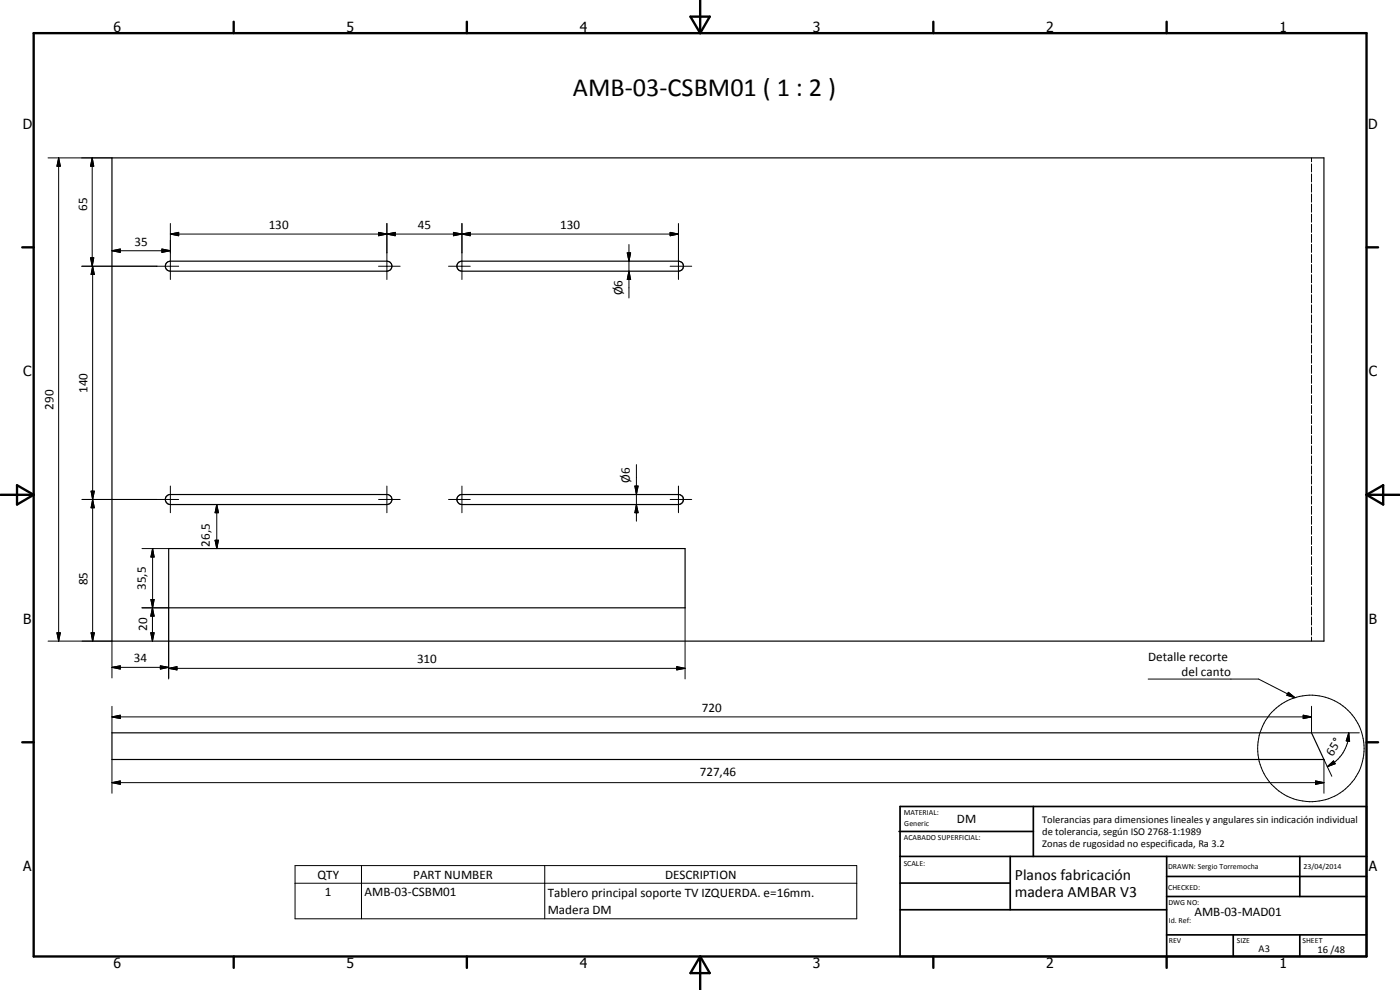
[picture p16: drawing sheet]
<svg xmlns="http://www.w3.org/2000/svg" width="420mm" height="297mm" viewBox="0 0 420 297" stroke-linecap="round" stroke-linejoin="round" font-family="sans-serif">
<defs><g id="words">
<text font-size="7.9" x="171.9" y="28.8">AMB-03-CSBM01 ( 1 : 2 )</text>
<g font-size="4.7">
<text x="304.6" y="263.9">Planos fabricación</text>
<text x="304.6" y="269.3">madera AMBAR V3</text>
</g>
<g font-size="4.2">
<text x="34" y="9.6">6</text>
<text x="104" y="9.6">5</text>
<text x="174" y="9.6">4</text>
<text x="244" y="9.6">3</text>
<text x="314" y="9.6">2</text>
<text x="384" y="9.6">1</text>
<text x="6.8" y="38.7">D</text>
<text x="410.6" y="38.7">D</text>
<text x="7" y="112.9">C</text>
<text x="410.8" y="112.9">C</text>
<text x="7" y="187.1">B</text>
<text x="410.8" y="187.1">B</text>
<text x="7" y="261.4">A</text>
<text x="410.8" y="261.4">A</text>
<text x="34" y="290.4">6</text>
<text x="104" y="290.4">5</text>
<text x="174" y="290.4">4</text>
<text x="244" y="290.4">3</text>
<text x="314" y="290.4">2</text>
<text x="384" y="290.4">1</text>
</g>
<g font-size="3.9">
<text x="26.2" y="63.2" transform="rotate(-90 26.2 63.2)">65</text>
<text x="80.6" y="68.7">130</text>
<text x="125.4" y="68.7">45</text>
<text x="168.1" y="68.7">130</text>
<text x="40.4" y="73.7">35</text>
<text x="186.8" y="88.6" transform="rotate(-90 186.8 88.6)">Ø6</text>
<text x="26.3" y="117.9" transform="rotate(-90 26.3 117.9)">140</text>
<text x="16.1" y="122.9" transform="rotate(-90 16.1 122.9)">290</text>
<text x="189" y="144.8" transform="rotate(-90 189 144.8)">Ø6</text>
<text x="63" y="164" transform="rotate(-90 63 164)">26,5</text>
<text x="26.3" y="175.6" transform="rotate(-90 26.3 175.6)">85</text>
<text x="43.7" y="177" transform="rotate(-90 43.7 177)">35,5</text>
<text x="44.2" y="189.4" transform="rotate(-90 44.2 189.4)">20</text>
<text x="40.1" y="198.7">34</text>
<text x="125.2" y="199">310</text>
<text x="344.5" y="198.2">Detalle recorte</text>
<text x="354.6" y="202.7">del canto</text>
<text x="210.6" y="213.5">720</text>
<text x="399.9" y="227" transform="rotate(-57 399.9 227)">65°</text>
<text x="210" y="232.7">727,46</text>
<text x="287.2" y="247">DM</text>
<text x="95.3" y="263.7">QTY</text>
<text x="124" y="263.6">PART NUMBER</text>
<text x="199.6" y="263.7">DESCRIPTION</text>
<text x="97.5" y="268.9">1</text>
<text x="109.4" y="268.9">AMB-03-CSBM01</text>
<text x="164.4" y="269">Tablero principal soporte TV IZQUERDA. e=16mm.</text>
<text x="164.4" y="274.3">Madera DM</text>
<text x="358.5" y="275">AMB-03-MAD01</text>
</g>
<g font-size="3.1">
<text x="312.7" y="246.8">Tolerancias para dimensiones lineales y angulares sin indicación individual</text>
<text x="312.7" y="250.4">de tolerancia, según ISO 2768-1:1989</text>
<text x="312.7" y="254">Zonas de rugosidad no especificada, Ra 3.2</text>
<text x="377.7" y="285.6">A3</text>
<text x="395.4" y="285.9">16 /48</text>
</g>
<g font-size="2.4">
<text x="271.2" y="244.4">MATERIAL:</text>
<text x="271.3" y="252">ACABADO SUPERFICIAL:</text>
<text x="271.4" y="247.9">Generic</text>
<text x="271.2" y="259.7">SCALE:</text>
<text x="350.6" y="260.8">DRAWN: Sergio Torremocha</text>
<text x="391.2" y="260.6">23/04/2014</text>
<text x="350.6" y="267">CHECKED:</text>
<text x="350.6" y="271.4">DWG NO:</text>
<text x="350.8" y="276.9">Id. Ref:</text>
<text x="350.8" y="282.8">REV</text>
<text x="371.2" y="282.9">SIZE</text>
<text x="390.9" y="282.9">SHEET</text>
</g>
</g></defs>
<g fill="none" stroke="#000" stroke-width=".3">
<path d="M14.4 47.4h19.2M17.6 47.4l.5 2.5h-1zM17.6 47.4v145M27.7 47.4l.4 2.5h-.9zM27.7 47.4v32.5M393.6 47.4v1.2M393.6 49.2v2.4M393.6 52.2v2.4M393.6 55.2v2.5M393.6 58.2v2.5M24.5 79.9h29.1M27.2 77.3h.9l-.4 2.6z"/>
<path d="M27.8 79.9l.5 2.4h-1zM27.8 79.9v112.5M33.6 75.2l2.5-.5v1zM33.6 75.2h17.5M48.6 74.7l2.5 .5-2.5 .5zM51.1 70.2l2.5-.5v1zM51.1 67.1v16.8M51.1 70.2h152.5M113.6 69.7l2.5 .5-2.5 .5zM113.6 79.9h6.5M113.6 69.7l5 1v-1l-5 1zM116.1 70.2l2.5-.5v1z"/>
<path d="M116.1 67.1v16.8M134.6 79.9h6.5M136.1 69.7l2.5 .5-2.5 .5zM138.6 70.2l2.5-.5v1zM138.6 67.1v16.8M188.2 75.9h1.1l-.5 2.5zM188.8 73.4v16M201.1 69.7l2.5 .5-2.5 .5zM201.1 79.9h6.5M203.6 67.1v16.8M393.6 61.3v2.4M393.6 64.3v2.4"/>
<path d="M393.6 67.3v2.4M393.6 70.3v2.4M393.6 73.3v2.4M393.6 76.4v2.4M393.6 79.4v2.4M188.8 81.4l.5 2.5h-1.1zM393.6 82.4v2.4M393.6 85.4v2.4M393.6 88.4v2.4M393.6 91.5v2.4M393.6 94.5v2.4M393.6 97.5v2.4"/>
<path d="M393.6 100.5v2.5M393.6 103.5v2.5M393.6 106.6v2.4M393.6 109.6v2.4M393.6 112.6v2.4M393.6 115.6v2.4M393.6 118.7v2.4M191 139.4v17M393.6 121.7v2.4M393.6 124.7v2.4M393.6 127.7v2.4M393.6 130.7v2.4"/>
<path d="M393.6 133.8v2.4M393.6 136.8v2.4M393.6 139.8v2.4M24.6 149.9h29M27.3 147.4h1l-.5 2.5zM27.8 149.9l.5 2.5h-1zM51.1 145.8v8M65.1 151.4l.5 2.4h-1.1zM65.1 151.4v13.2M113.6 149.9h6.5M116.1 145.8v8M134.6 149.9h6.5"/>
<path d="M138.6 145.8v8M190.5 145.8h1l-.5 2.6zM191 151.4l.5 2.4h-1zM201.1 149.9h6.5M203.6 145.8v8M393.6 142.8v2.4M393.6 145.8v2.5M393.6 148.8v2.5M393.6 151.9v2.4M393.6 154.9v2.4M393.6 157.9v2.4M42.6 164.6h8"/>
<path d="M45.3 179.9h1l-.5 2.5zM45.3 179.9l1 5h-1.1l1.1-5zM45.8 164.6l.5 2.5h-1zM45.8 164.6v27.8M64.5 162.1h1.1l-.5 2.5zM393.6 161v2.4M393.6 164v2.4M393.6 167v2.4M393.6 170v2.4M393.6 173v2.4M393.6 176.1v2.4M393.6 179.1v2.4"/>
<path d="M14.4 192.4h19.2v11M17.1 189.9h1l-.5 2.5zM27.3 189.9h1l-.5 2.5zM42.6 182.4h8v21.3M45.2 189.9h1.1l-.5 2.5zM45.8 182.4l.5 2.5h-1.1zM48.1 199.8l2.5 .4-2.5 .5zM205.6 182.4v21.3M393.6 182.1v2.4M393.6 185.1v2.4M393.6 188.1v2.4M393.6 191.1v1.3"/>
<path d="M33.6 200.2l2.5-.4v.9zM33.6 215.1l2.5-.5v1zM33.6 200.2h17M33.6 211.9v8M33.6 215.1h360M50.6 200.5l2.5-.5v1zM50.6 200.5h155M203.1 200l2.5 .5-2.5 .5zM344.6 203.8h33.1l11 5.5M386.7 207.7l2 1.6-2.5-.7zM391.1 214.6l2.5 .5-2.5 .5zM393.6 211.9v8h14.4"/>
<path d="M404.8 219.9l.2 2.5-1-.1zM404.8 219.9a11.3 11.3 0 0 1-6.5 10.1M33.6 234.8l2.5-.5v1zM33.6 227.9v10.1M33.6 234.8h363.7M394.8 234.3l2.5 .5-2.5 .5zM398.3 230l1.9-1.7 .5 .9zM399.7 232.9l-2.4-5v10.1M88.5 259.7h168.6v16h-168.6zM108.5 259.7v16M163.5 259.7v16M88.5 265h168.6"/>
<circle cx="393.4" cy="224.6" r="16"/>
</g>
<path d="M33.6 47.4h363.7v145h-363.7zM50.1 78.8l1-.4h65a1.5 1.5 0 0 1 1.5 1.5 1.5 1.5 0 0 1-1.5 1.5h-65a1.51 1.51 0 0 1-1.4-1 1.51 1.51 0 0 1 .4-1.6zM137.6 78.8l1-.4h65a1.5 1.5 0 0 1 1.5 1.5 1.5 1.5 0 0 1-1.5 1.5h-65a1.51 1.51 0 0 1-1.4-1 1.51 1.51 0 0 1 .4-1.6zM49.9 149l.9-.6h65.6a1.52 1.52 0 0 1 1.2 1.6 1.52 1.52 0 0 1-1.5 1.4h-65a1.55 1.55 0 0 1-1.2-2.4zM137.4 149l.9-.6h65.6a1.52 1.52 0 0 1 1.2 1.6 1.52 1.52 0 0 1-1.5 1.4h-65a1.55 1.55 0 0 1-1.2-2.4zM50.6 164.6h155v17.8h-155zM33.6 219.9h360l3.7 8h-363.7z" fill="none" stroke="#000" stroke-width=".35"/>
<g fill="none" stroke="#000" stroke-width=".71">
<path d="M10.1 9.9h400v277.1h-400zM70.1 6.5v3.4M140.1 6.5v3.4M207.2 5h5.8l-2.9 4.9zM210.1 0v9.9M280.1 6.5v3.4M350.1 6.5v3.4M6.7 74.2h3.4M410.1 74.2h3.5M.1 148.5h10M5.1 145.6l5 2.9-5 2.9zM410.1 148.5h10"/>
<path d="M410.1 148.5l5-2.9v5.8zM6.7 222.7h3.4M410.1 222.7h3.5M70.1 287v3.4M140.1 287v3.4M210.1 287v10M210.1 287l2.9 5h-5.8zM280.1 287v3.4M350.1 287v3.4"/>
</g>
<g fill="none" stroke="#000" stroke-width=".51">
<path d="M269.8 249.5h40.3M270.1 242h140v45h-140zM270.1 257h140M303.2 257v16M310.1 242v15M350.1 257v30M390.1 257v12M270.1 265h33.1M270.1 273h80M350.1 269h60M350.1 263h60M350.1 280.5h60"/>
<path d="M370.1 280.5v6.5M390.1 280.5v6.5"/>
</g>
<g fill="#000">
<path d="M17.6 47.4l.5 2.5h-1zM27.7 47.4l.4 2.5h-.9zM27.2 77.3h.9l-.4 2.6zM33.6 75.2l2.5-.5v1zM48.6 74.7l2.5 .5-2.5 .5zM51.1 70.2l2.5-.5v1zM113.6 69.7l2.5 .5-2.5 .5zM116.1 70.2l2.5-.5v1zM136.1 69.7l2.5 .5-2.5 .5zM138.6 70.2l2.5-.5v1zM188.2 75.9h1.1l-.5 2.5zM201.1 69.7l2.5 .5-2.5 .5z"/>
<path d="M27.8 79.9l.5 2.4h-1zM188.8 81.4l.5 2.5h-1.1zM27.3 147.4h1l-.5 2.5zM27.8 149.9l.5 2.5h-1zM65.1 151.4l.5 2.4h-1.1zM190.5 145.8h1l-.5 2.6zM191 151.4l.5 2.4h-1zM45.3 179.9h1l-.5 2.5zM45.8 164.6l.5 2.5h-1zM64.5 162.1h1.1l-.5 2.5zM17.1 189.9h1l-.5 2.5zM27.3 189.9h1l-.5 2.5z"/>
<path d="M33.6 200.2l2.5-.4v.9zM45.2 189.9h1.1l-.5 2.5zM45.8 182.4l.5 2.5h-1.1zM33.6 215.1l2.5-.5v1zM48.1 199.8l2.5 .4-2.5 .5zM50.6 200.5l2.5-.5v1zM203.1 200l2.5 .5-2.5 .5zM386.7 207.7l2 1.6-2.5-.7zM391.1 214.6l2.5 .5-2.5 .5zM33.6 234.8l2.5-.5v1zM394.8 234.3l2.5 .5-2.5 .5zM398.3 230l1.9-1.7 .5 .9z"/>
<path d="M404.8 219.9l.2 2.5-1-.1z"/>
</g>
<use href="#words"/>
</svg>
